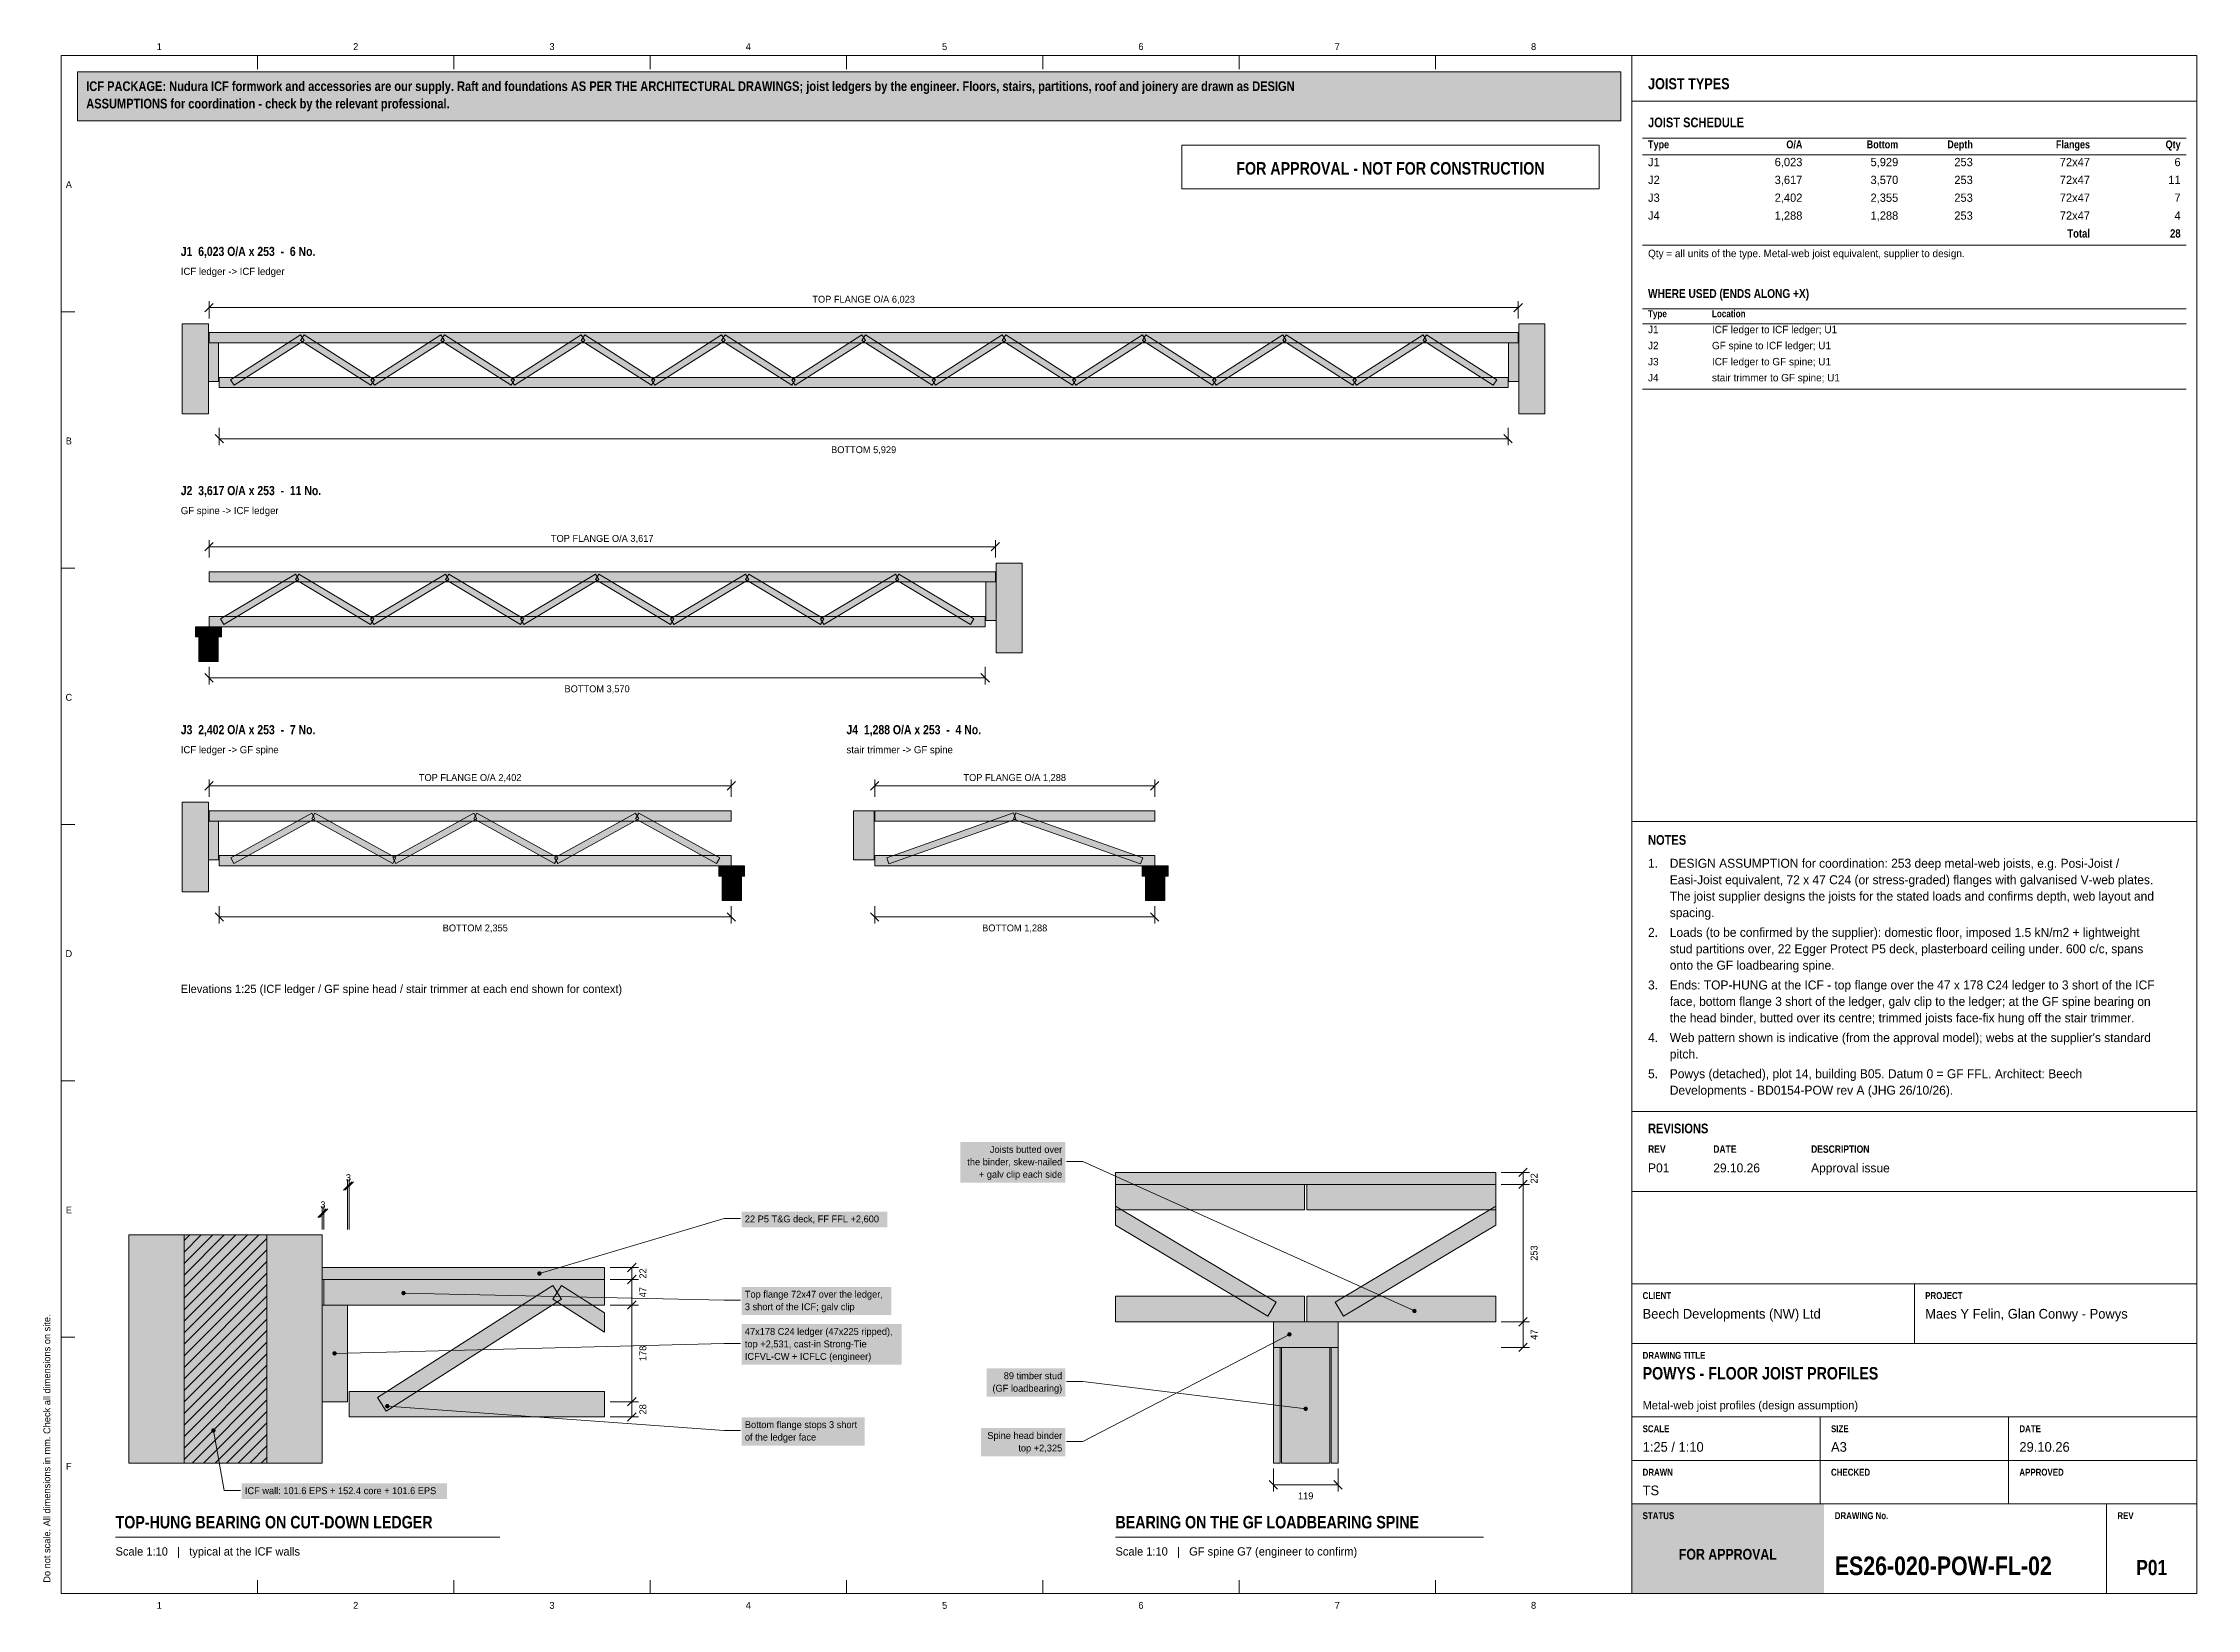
# Model space of a CAD drawing. Header units: millimetres. Extents: x 17 to 413, y 4 to 292.
import ezdxf
from ezdxf.enums import TextEntityAlignment as Align

# ---------------------------------------------------------------- set-up
doc = ezdxf.new("R2010")
doc.units = ezdxf.units.MM
for name, color, linetype in [('FILL-C_6B451A', 7, 'Continuous'), ('FILL-C_735940', 7, 'Continuous'), ('FILL-C_B27326', 7, 'Continuous'), ('FILL-C_B2B2B8', 7, 'Continuous'), ('FILL-EPS', 7, 'Continuous'), ('FILL-INK', 7, 'Continuous'), ('FILL-LIGHT', 7, 'Continuous'), ('FILL-MASONRY_FILL', 7, 'Continuous'), ('FILL-STEEL_GREY', 7, 'Continuous'), ('FILL-TEAL', 7, 'Continuous'), ('FILL-TIMBER', 7, 'Continuous'), ('FILL-WHITE', 7, 'Continuous'), ('LINE-C_595966', 7, 'Continuous'), ('LINE-C_6B451A', 7, 'Continuous'), ('LINE-C_735940', 7, 'Continuous'), ('LINE-C_B27326', 7, 'Continuous'), ('LINE-GREY', 7, 'Continuous'), ('LINE-INK', 7, 'Continuous'), ('LINE-RED', 7, 'Continuous'), ('LINE-STEEL_GREY', 7, 'Continuous'), ('LINE-TEAL', 7, 'Continuous'), ('TEXT-C_6B451A', 7, 'Continuous'), ('TEXT-C_735940', 7, 'Continuous'), ('TEXT-C_B27326', 7, 'Continuous'), ('TEXT-EPS', 7, 'Continuous'), ('TEXT-INK', 7, 'Continuous'), ('TEXT-RED', 7, 'Continuous'), ('TEXT-STEEL_GREY', 7, 'Continuous'), ('TEXT-TEAL', 7, 'Continuous'), ('TEXT-TLS_BLUE', 7, 'Continuous'), ('TEXT-WHITE', 7, 'Continuous')]:
    doc.layers.add(name, color=color, linetype=linetype)
doc.styles.add('OpenSansCondensed-Bold', font='OpenSansCondensed-Bold.ttf')

msp = doc.modelspace()

# ---------------------------------------------------------------- texts
at = {"layer": 'TEXT-C_6B451A'}
for s, p in [('Joists butted over', (204.2, 88.09)), ('the binder, skew-nailed', (204.2, 85.8)), ('+ galv clip each side', (204.2, 83.51))]:
    msp.add_text(s, height=1.27, dxfattribs=at).set_placement(p, align=Align.RIGHT)
for s, p in [('Top flange 72x47 over the ledger,', (145.8, 61.45)), ('3 short of the ICF; galv clip', (145.8, 59.15)), ('of the ledger face', (145.8, 35.15)), ('Bottom flange stops 3 short', (145.8, 37.45))]:
    msp.add_text(s, height=1.27, dxfattribs=at).set_placement(p)
at = {"layer": 'TEXT-C_735940'}
for s, p in [('89 timber stud', (204.2, 46.45)), ('(GF loadbearing)', (204.2, 44.15)), ('Spine head binder', (204.2, 35.45)), ('top +2,325', (204.2, 33.15))]:
    msp.add_text(s, height=1.27, dxfattribs=at).set_placement(p, align=Align.RIGHT)
at = {"layer": 'TEXT-C_B27326'}
for s, p in [('47x178 C24 ledger (47x225 ripped),', (145.8, 54.59)), ('top +2,531, cast-in Strong-Tie', (145.8, 52.3)), ('ICFVL-CW + ICFLC (engineer)', (145.8, 50.01))]:
    msp.add_text(s, height=1.27, dxfattribs=at).set_placement(p)
at = {"layer": 'TEXT-EPS', "style": 'OpenSansCondensed-Bold'}
msp.add_text('STATUS', height=1.27, dxfattribs=at).set_placement((311, 20.7))
at = {"layer": 'TEXT-INK', "style": 'OpenSansCondensed-Bold'}
for s, height, p in [('ASSUMPTIONS for coordination - check by the relevant professional.', 1.778, (24.6, 280.27)), ('ICF PACKAGE: Nudura ICF formwork and accessories are our supply. Raft and foundations AS PER THE ARCHITECTURAL DRAWINGS; joist ledgers by the engineer. Floors, stairs, partitions, roof and joinery are drawn as DESIGN', 1.778, (24.6, 283.47)), ('JOIST SCHEDULE', 1.778, (312, 276.8)), ('WHERE USED (ENDS ALONG +X)', 1.6256, (312, 245.4)), ('NOTES', 1.778, (312, 144.78)), ('REVISIONS', 1.778, (312, 91.7)), ('POWYS - FLOOR JOIST PROFILES', 2.286, (311, 46.4)), ('TOP-HUNG BEARING ON CUT-DOWN LEDGER', 2.286, (30, 19)), ('BEARING ON THE GF LOADBEARING SPINE', 2.286, (214, 19)), ('ES26-020-POW-FL-02', 3.429, (346.36, 10.4))]:
    msp.add_text(s, height=height, dxfattribs=at).set_placement(p)
at = {"layer": 'TEXT-INK'}
for s, height, p in [('J1', 1.524, (312, 269.64)), ('J2', 1.524, (312, 266.36)), ('J3', 1.524, (312, 263.08)), ('J4', 1.524, (312, 259.79)), ('J1', 1.372, (312, 238.9)), ('ICF ledger to ICF ledger; U1', 1.3716, (323.76, 238.9)), ('J2', 1.372, (312, 235.95)), ('J3', 1.372, (312, 232.99)), ('GF spine to ICF ledger; U1', 1.3716, (323.76, 235.95)), ('ICF ledger to GF spine; U1', 1.3716, (323.76, 232.99)), ('J4', 1.372, (312, 230.04)), ('stair trimmer to GF spine; U1', 1.3716, (323.76, 230.04)), ('1.', 1.651, (312, 140.55)), ('DESIGN ASSUMPTION for coordination: 253 deep metal-web joists, e.g. Posi-Joist /', 1.651, (316, 140.55)), ('Easi-Joist equivalent, 72 x 47 C24 (or stress-graded) flanges with galvanised V-web plates.', 1.651, (316, 137.52)), ('The joist supplier designs the joists for the stated loads and confirms depth, web layout and', 1.651, (316, 134.5)), ('spacing.', 1.651, (316, 131.47)), ('2.', 1.651, (312, 127.84)), ('Loads (to be confirmed by the supplier): domestic floor, imposed 1.5 kN/m2 + lightweight', 1.651, (316, 127.84)), ('stud partitions over, 22 Egger Protect P5 deck, plasterboard ceiling under. 600 c/c, spans', 1.651, (316, 124.82)), ('onto the GF loadbearing spine.', 1.651, (316, 121.79)), ('3.', 1.651, (312, 118.16)), ('Ends: TOP-HUNG at the ICF - top flange over the 47 x 178 C24 ledger to 3 short of the ICF', 1.651, (316, 118.16)), ('face, bottom flange 3 short of the ledger, galv clip to the ledger; at the GF spine bearing on', 1.651, (316, 115.14)), ('the head binder, butted over its centre; trimmed joists face-fix hung off the stair trimmer.', 1.651, (316, 112.11)), ('4.', 1.651, (312, 108.48)), ("Web pattern shown is indicative (from the approval model); webs at the supplier's standard", 1.651, (316, 108.48)), ('pitch.', 1.651, (316, 105.45)), ('5.', 1.651, (312, 101.83)), ('Powys (detached), plot 14, building B05. Datum 0 = GF FFL. Architect: Beech', 1.651, (316, 101.83)), ('Developments - BD0154-POW rev A (JHG 26/10/26).', 1.651, (316, 98.8)), ('P01', 1.651, (312, 84.5)), ('29.10.26', 1.651, (324, 84.5)), ('Approval issue', 1.651, (342, 84.5)), ('22 P5 T&G deck, FF FFL +2,600', 1.27, (145.8, 75.3)), ('Beech Developments (NW) Ltd', 1.778, (311, 57.6)), ('Maes Y Felin, Glan Conwy - Powys', 1.778, (363, 57.6)), ('1:25 / 1:10', 1.778, (311, 33.1)), ('A3', 1.778, (345.67, 33.1)), ('29.10.26', 1.778, (380.33, 33.1)), ('TS', 1.778, (311, 25.1))]:
    msp.add_text(s, height=height, dxfattribs=at).set_placement(p)
for s, height, p in [('6,023', 1.524, (340.4, 269.64)), ('5,929', 1.524, (358.04, 269.64)), ('253', 1.524, (371.76, 269.64)), ('72x47', 1.524, (393.32, 269.64)), ('6', 1.52, (410, 269.64)), ('3,617', 1.524, (340.4, 266.36)), ('3,570', 1.524, (358.04, 266.36)), ('253', 1.524, (371.76, 266.36)), ('72x47', 1.524, (393.32, 266.36)), ('11', 1.524, (410, 266.36)), ('2,402', 1.524, (340.4, 263.08)), ('2,355', 1.524, (358.04, 263.08)), ('253', 1.524, (371.76, 263.08)), ('72x47', 1.524, (393.32, 263.08)), ('7', 1.52, (410, 263.08)), ('1,288', 1.524, (340.4, 259.79)), ('1,288', 1.524, (358.04, 259.79)), ('253', 1.524, (371.76, 259.79)), ('72x47', 1.524, (393.32, 259.79)), ('4', 1.52, (410, 259.79))]:
    msp.add_text(s, height=height, dxfattribs=at).set_placement(p, align=Align.RIGHT)
at = {"layer": 'TEXT-INK', "style": 'OpenSansCondensed-Bold'}
for s, p in [('Total', (393.32, 256.51)), ('28', (410, 256.51))]:
    msp.add_text(s, height=1.524, dxfattribs=at).set_placement(p, align=Align.RIGHT)
at = {"layer": 'TEXT-INK'}
for s, p in [('TOP FLANGE O/A 6,023', (167.66, 244.52)), ('BOTTOM 5,929', (167.66, 216.84)), ('TOP FLANGE O/A 3,617', (119.55, 200.52)), ('BOTTOM 3,570', (118.61, 172.84)), ('TOP FLANGE O/A 2,402', (95.25, 156.52)), ('TOP FLANGE O/A 1,288', (195.46, 156.52)), ('BOTTOM 2,355', (96.19, 128.84)), ('BOTTOM 1,288', (195.46, 128.84)), ('3', (72.85, 82.9)), ('3', (68.15, 77.9)), ('119', (249, 24.34))]:
    msp.add_text(s, height=1.27, dxfattribs=at).set_placement(p, align=Align.CENTER)
for s, p in [('22', (291.66, 83.4)), ('253', (291.66, 69.65)), ('22', (127.66, 65.9)), ('47', (127.66, 62.45)), ('47', (291.66, 54.65)), ('178', (127.66, 51.2)), ('28', (127.66, 40.9))]:
    msp.add_text(s, height=1.27, rotation=90, dxfattribs=at).set_placement(p, align=Align.CENTER)
at = {"layer": 'TEXT-INK', "style": 'OpenSansCondensed-Bold'}
msp.add_text('P01', height=2.794, dxfattribs=at).set_placement((404.68, 10.4), align=Align.CENTER)
at = {"layer": 'TEXT-RED', "style": 'OpenSansCondensed-Bold'}
msp.add_text('FOR APPROVAL - NOT FOR CONSTRUCTION', height=2.286, dxfattribs=at).set_placement((264.6, 268.1), align=Align.CENTER)
at = {"layer": 'TEXT-STEEL_GREY'}
for s, p in [('1', (38.06, 291)), ('2', (74.19, 291)), ('3', (110.31, 291)), ('4', (146.44, 291)), ('5', (182.56, 291)), ('6', (218.69, 291)), ('7', (254.81, 291)), ('8', (290.94, 291)), ('A', (21.4, 265.62)), ('B', (21.4, 218.45)), ('C', (21.4, 171.28)), ('D', (21.4, 124.12)), ('E', (21.4, 76.95)), ('F', (21.4, 29.78)), ('1', (38.06, 4.2)), ('2', (74.19, 4.2)), ('3', (110.31, 4.2)), ('4', (146.44, 4.2)), ('5', (182.56, 4.2)), ('6', (218.69, 4.2)), ('7', (254.81, 4.2)), ('8', (290.94, 4.2))]:
    msp.add_text(s, height=1.27, dxfattribs=at).set_placement(p, align=Align.CENTER)
at = {"layer": 'TEXT-STEEL_GREY', "style": 'OpenSansCondensed-Bold'}
for s, height, p in [('Type', 1.448, (312, 272.92)), ('Type', 1.295, (312, 241.85)), ('Location', 1.295, (323.76, 241.85)), ('REV', 1.372, (312, 88.1)), ('DATE', 1.372, (324, 88.1)), ('DESCRIPTION', 1.3716, (342, 88.1)), ('CLIENT', 1.27, (311, 61.2)), ('PROJECT', 1.27, (363, 61.2)), ('DRAWING TITLE', 1.27, (311, 50.2)), ('SCALE', 1.27, (311, 36.7)), ('SIZE', 1.27, (345.67, 36.7)), ('DATE', 1.27, (380.33, 36.7)), ('DRAWN', 1.27, (311, 28.7)), ('CHECKED', 1.27, (345.67, 28.7)), ('APPROVED', 1.27, (380.33, 28.7)), ('DRAWING No.', 1.27, (346.36, 20.7)), ('REV', 1.27, (398.36, 20.7))]:
    msp.add_text(s, height=height, dxfattribs=at).set_placement(p)
for s, p in [('O/A', (340.4, 272.92)), ('Bottom', (358.04, 272.92)), ('Depth', (371.76, 272.92)), ('Flanges', (393.32, 272.92)), ('Qty', (410, 272.92))]:
    msp.add_text(s, height=1.448, dxfattribs=at).set_placement(p, align=Align.RIGHT)
at = {"layer": 'TEXT-STEEL_GREY'}
for s, height, p in [('Qty = all units of the type. Metal-web joist equivalent, supplier to design.', 1.3716, (312, 252.9)), ('ICF ledger -> ICF ledger', 1.3208, (42, 249.62)), ('GF spine -> ICF ledger', 1.3208, (42, 205.62)), ('ICF ledger -> GF spine', 1.3208, (42, 161.62)), ('stair trimmer -> GF spine', 1.3208, (164.5, 161.62)), ('Elevations 1:25 (ICF ledger / GF spine head / stair trimmer at each end shown for context)', 1.524, (42, 117.5)), ('Metal-web joist profiles (design assumption)', 1.524, (311, 40.9)), ('ICF wall: 101.6 EPS + 152.4 core + 101.6 EPS', 1.27, (53.8, 25.3)), ('Scale 1:10   |   typical at the ICF walls', 1.524, (30, 14)), ('Scale 1:10   |   GF spine G7 (engineer to confirm)', 1.524, (214, 14))]:
    msp.add_text(s, height=height, dxfattribs=at).set_placement(p)
msp.add_text('Do not scale. All dimensions in mm. Check all dimensions on site.', height=1.27, rotation=90, dxfattribs=at).set_placement((18, 9))
at = {"layer": 'TEXT-TEAL', "style": 'OpenSansCondensed-Bold'}
msp.add_text('JOIST TYPES', height=2.032, dxfattribs=at).set_placement((312, 283.8))
at = {"layer": 'TEXT-TLS_BLUE', "style": 'OpenSansCondensed-Bold'}
for s, p in [('J1  6,023 O/A x 253  -  6 No.', (42, 253.12)), ('J2  3,617 O/A x 253  -  11 No.', (42, 209.12)), ('J3  2,402 O/A x 253  -  7 No.', (42, 165.12)), ('J4  1,288 O/A x 253  -  4 No.', (164.5, 165.12))]:
    msp.add_text(s, height=1.6764, dxfattribs=at).set_placement(p)
at = {"layer": 'TEXT-WHITE', "style": 'OpenSansCondensed-Bold'}
msp.add_text('FOR APPROVAL', height=1.9812, dxfattribs=at).set_placement((326.68, 13.25), align=Align.CENTER)

# ---------------------------------------------------------------- hatches: boundary and pattern name
at = {"layer": 'FILL-C_6B451A', "true_color": 0x6b451a}
h = msp.add_hatch(color=36, dxfattribs=at)
h.dxf.hatch_style = 1
h.paths.add_polyline_path([(83.4, 62.3), (83.39, 62.4), (83.35, 62.5), (83.28, 62.58), (83.2, 62.65), (83.1, 62.69), (83, 62.7), (82.9, 62.69), (82.8, 62.65), (82.72, 62.58), (82.65, 62.5), (82.61, 62.4), (82.6, 62.3), (82.61, 62.2), (82.65, 62.1), (82.72, 62.02), (82.8, 61.95), (82.9, 61.91), (83, 61.9), (83.1, 61.91), (83.2, 61.95), (83.28, 62.02), (83.35, 62.1), (83.39, 62.2)])
h = msp.add_hatch(color=36, dxfattribs=at)
h.dxf.hatch_style = 1
h.paths.add_polyline_path([(269.4, 59), (269.39, 59.1), (269.35, 59.2), (269.28, 59.28), (269.2, 59.35), (269.1, 59.39), (269, 59.4), (268.9, 59.39), (268.8, 59.35), (268.72, 59.28), (268.65, 59.2), (268.61, 59.1), (268.6, 59), (268.61, 58.9), (268.65, 58.8), (268.72, 58.72), (268.8, 58.65), (268.9, 58.61), (269, 58.6), (269.1, 58.61), (269.2, 58.65), (269.28, 58.72), (269.35, 58.8), (269.39, 58.9)])
h = msp.add_hatch(color=36, dxfattribs=at)
h.dxf.hatch_style = 1
h.paths.add_polyline_path([(80.4, 41.5), (80.39, 41.6), (80.35, 41.7), (80.28, 41.78), (80.2, 41.85), (80.1, 41.89), (80, 41.9), (79.9, 41.89), (79.8, 41.85), (79.72, 41.78), (79.65, 41.7), (79.61, 41.6), (79.6, 41.5), (79.61, 41.4), (79.65, 41.3), (79.72, 41.22), (79.8, 41.15), (79.9, 41.11), (80, 41.1), (80.1, 41.11), (80.2, 41.15), (80.28, 41.22), (80.35, 41.3), (80.39, 41.4)])
at = {"layer": 'FILL-C_735940', "true_color": 0x735940}
h = msp.add_hatch(color=37, dxfattribs=at)
h.dxf.hatch_style = 1
h.paths.add_polyline_path([(246.4, 54.7), (246.39, 54.8), (246.35, 54.9), (246.28, 54.98), (246.2, 55.05), (246.1, 55.09), (246, 55.1), (245.9, 55.09), (245.8, 55.05), (245.72, 54.98), (245.65, 54.9), (245.61, 54.8), (245.6, 54.7), (245.61, 54.6), (245.65, 54.5), (245.72, 54.42), (245.8, 54.35), (245.9, 54.31), (246, 54.3), (246.1, 54.31), (246.2, 54.35), (246.28, 54.42), (246.35, 54.5), (246.39, 54.6)])
h = msp.add_hatch(color=37, dxfattribs=at)
h.dxf.hatch_style = 1
h.paths.add_polyline_path([(249.4, 41), (249.39, 41.1), (249.35, 41.2), (249.28, 41.28), (249.2, 41.35), (249.1, 41.39), (249, 41.4), (248.9, 41.39), (248.8, 41.35), (248.72, 41.28), (248.65, 41.2), (248.61, 41.1), (248.6, 41), (248.61, 40.9), (248.65, 40.8), (248.72, 40.72), (248.8, 40.65), (248.9, 40.61), (249, 40.6), (249.1, 40.61), (249.2, 40.65), (249.28, 40.72), (249.35, 40.8), (249.39, 40.9)])
at = {"layer": 'FILL-C_B27326', "true_color": 0xb27326}
h = msp.add_hatch(color=35, dxfattribs=at)
h.dxf.hatch_style = 1
h.paths.add_polyline_path([(70.7, 51.2), (70.69, 51.3), (70.65, 51.4), (70.58, 51.48), (70.5, 51.55), (70.4, 51.59), (70.3, 51.6), (70.2, 51.59), (70.1, 51.55), (70.02, 51.48), (69.95, 51.4), (69.91, 51.3), (69.9, 51.2), (69.91, 51.1), (69.95, 51), (70.02, 50.92), (70.1, 50.85), (70.2, 50.81), (70.3, 50.8), (70.4, 50.81), (70.5, 50.85), (70.58, 50.92), (70.65, 51), (70.69, 51.1)])
at = {"layer": 'FILL-C_B2B2B8', "true_color": 0xb2b2b8}
h = msp.add_hatch(color=253, dxfattribs=at)
h.dxf.hatch_style = 1
h.paths.add_polyline_path([(57.84, 31), (57.84, 73), (42.6, 73), (42.6, 31)])
at = {"layer": 'FILL-EPS', "true_color": 0xccf2f7}
h = msp.add_hatch(color=254, dxfattribs=at)
h.dxf.hatch_style = 1
h.paths.add_polyline_path([(42.6, 31), (42.6, 73), (32.44, 73), (32.44, 31)])
h = msp.add_hatch(color=254, dxfattribs=at)
h.dxf.hatch_style = 1
h.paths.add_polyline_path([(68, 31), (68, 73), (57.84, 73), (57.84, 31)])
at = {"layer": 'FILL-INK', "true_color": 0x14141a}
h = msp.add_hatch(color=250, dxfattribs=at)
h.dxf.hatch_style = 1
h.paths.add_polyline_path([(108.4, 65.9), (108.39, 66), (108.35, 66.1), (108.28, 66.18), (108.2, 66.25), (108.1, 66.29), (108, 66.3), (107.9, 66.29), (107.8, 66.25), (107.72, 66.18), (107.65, 66.1), (107.61, 66), (107.6, 65.9), (107.61, 65.8), (107.65, 65.7), (107.72, 65.62), (107.8, 65.55), (107.9, 65.51), (108, 65.5), (108.1, 65.51), (108.2, 65.55), (108.28, 65.62), (108.35, 65.7), (108.39, 65.8)])
at = {"layer": 'FILL-LIGHT', "true_color": 0xdedee0}
h = msp.add_hatch(color=254, dxfattribs=at)
h.dxf.hatch_style = 1
h.paths.add_polyline_path([(47.08, 224.1), (47.08, 240.62), (42.28, 240.62), (42.28, 224.1)])
at = {"layer": 'FILL-LIGHT', "true_color": 0xccd1db}
h = msp.add_hatch(color=254, dxfattribs=at)
h.dxf.hatch_style = 1
h.paths.add_polyline_path([(51.8, 229.34), (51.16, 230.34), (64.06, 238.58), (64.71, 237.58)])
h = msp.add_hatch(color=254, dxfattribs=at)
h.dxf.hatch_style = 1
h.paths.add_polyline_path([(76.98, 229.34), (64.06, 237.58), (64.71, 238.58), (77.62, 230.34)])
h = msp.add_hatch(color=254, dxfattribs=at)
h.dxf.hatch_style = 1
h.paths.add_polyline_path([(77.62, 229.34), (76.98, 230.34), (89.88, 238.58), (90.53, 237.58)])
h = msp.add_hatch(color=254, dxfattribs=at)
h.dxf.hatch_style = 1
h.paths.add_polyline_path([(102.79, 229.34), (89.88, 237.58), (90.53, 238.58), (103.44, 230.34)])
h = msp.add_hatch(color=254, dxfattribs=at)
h.dxf.hatch_style = 1
h.paths.add_polyline_path([(103.44, 229.34), (102.79, 230.34), (115.7, 238.58), (116.34, 237.58)])
h = msp.add_hatch(color=254, dxfattribs=at)
h.dxf.hatch_style = 1
h.paths.add_polyline_path([(128.61, 229.34), (115.7, 237.58), (116.34, 238.58), (129.25, 230.34)])
h = msp.add_hatch(color=254, dxfattribs=at)
h.dxf.hatch_style = 1
h.paths.add_polyline_path([(129.25, 229.34), (128.61, 230.34), (141.52, 238.58), (142.16, 237.58)])
h = msp.add_hatch(color=254, dxfattribs=at)
h.dxf.hatch_style = 1
h.paths.add_polyline_path([(154.42, 229.34), (141.52, 237.58), (142.16, 238.58), (155.07, 230.34)])
h = msp.add_hatch(color=254, dxfattribs=at)
h.dxf.hatch_style = 1
h.paths.add_polyline_path([(155.07, 229.34), (154.42, 230.34), (167.33, 238.58), (167.98, 237.58)])
h = msp.add_hatch(color=254, dxfattribs=at)
h.dxf.hatch_style = 1
h.paths.add_polyline_path([(180.24, 229.34), (167.33, 237.58), (167.98, 238.58), (180.89, 230.34)])
h = msp.add_hatch(color=254, dxfattribs=at)
h.dxf.hatch_style = 1
h.paths.add_polyline_path([(180.89, 229.34), (180.24, 230.34), (193.15, 238.58), (193.8, 237.58)])
h = msp.add_hatch(color=254, dxfattribs=at)
h.dxf.hatch_style = 1
h.paths.add_polyline_path([(206.06, 229.34), (193.15, 237.58), (193.8, 238.58), (206.7, 230.34)])
h = msp.add_hatch(color=254, dxfattribs=at)
h.dxf.hatch_style = 1
h.paths.add_polyline_path([(206.7, 229.34), (206.06, 230.34), (218.97, 238.58), (219.61, 237.58)])
h = msp.add_hatch(color=254, dxfattribs=at)
h.dxf.hatch_style = 1
h.paths.add_polyline_path([(231.88, 229.34), (218.97, 237.58), (219.61, 238.58), (232.52, 230.34)])
h = msp.add_hatch(color=254, dxfattribs=at)
h.dxf.hatch_style = 1
h.paths.add_polyline_path([(232.52, 229.34), (231.88, 230.34), (244.78, 238.58), (245.43, 237.58)])
h = msp.add_hatch(color=254, dxfattribs=at)
h.dxf.hatch_style = 1
h.paths.add_polyline_path([(257.69, 229.34), (244.78, 237.58), (245.43, 238.58), (258.34, 230.34)])
h = msp.add_hatch(color=254, dxfattribs=at)
h.dxf.hatch_style = 1
h.paths.add_polyline_path([(258.34, 229.34), (257.69, 230.34), (270.6, 238.58), (271.25, 237.58)])
h = msp.add_hatch(color=254, dxfattribs=at)
h.dxf.hatch_style = 1
h.paths.add_polyline_path([(283.51, 229.34), (270.6, 237.58), (271.25, 238.58), (284.16, 230.34)])
at = {"layer": 'FILL-LIGHT', "true_color": 0xdedee0}
h = msp.add_hatch(color=254, dxfattribs=at)
h.dxf.hatch_style = 1
h.paths.add_polyline_path([(293.03, 224.1), (293.03, 240.62), (288.23, 240.62), (288.23, 224.1)])
at = {"layer": 'FILL-LIGHT', "true_color": 0xccd1db}
h = msp.add_hatch(color=254, dxfattribs=at)
h.dxf.hatch_style = 1
h.paths.add_polyline_path([(49.91, 185.32), (49.29, 186.36), (63.1, 194.6), (63.71, 193.56)])
h = msp.add_hatch(color=254, dxfattribs=at)
h.dxf.hatch_style = 1
h.paths.add_polyline_path([(76.9, 185.32), (63.1, 193.56), (63.71, 194.6), (77.51, 186.36)])
h = msp.add_hatch(color=254, dxfattribs=at)
h.dxf.hatch_style = 1
h.paths.add_polyline_path([(77.51, 185.32), (76.9, 186.36), (90.7, 194.6), (91.31, 193.56)])
h = msp.add_hatch(color=254, dxfattribs=at)
h.dxf.hatch_style = 1
h.paths.add_polyline_path([(104.5, 185.32), (90.7, 193.56), (91.31, 194.6), (105.11, 186.36)])
h = msp.add_hatch(color=254, dxfattribs=at)
h.dxf.hatch_style = 1
h.paths.add_polyline_path([(105.11, 185.32), (104.5, 186.36), (118.3, 194.6), (118.92, 193.56)])
h = msp.add_hatch(color=254, dxfattribs=at)
h.dxf.hatch_style = 1
h.paths.add_polyline_path([(132.1, 185.32), (118.3, 193.56), (118.92, 194.6), (132.72, 186.36)])
h = msp.add_hatch(color=254, dxfattribs=at)
h.dxf.hatch_style = 1
h.paths.add_polyline_path([(132.72, 185.32), (132.1, 186.36), (145.9, 194.6), (146.52, 193.56)])
h = msp.add_hatch(color=254, dxfattribs=at)
h.dxf.hatch_style = 1
h.paths.add_polyline_path([(159.7, 185.32), (145.9, 193.56), (146.52, 194.6), (160.32, 186.36)])
h = msp.add_hatch(color=254, dxfattribs=at)
h.dxf.hatch_style = 1
h.paths.add_polyline_path([(160.32, 185.32), (159.7, 186.36), (173.51, 194.6), (174.12, 193.56)])
h = msp.add_hatch(color=254, dxfattribs=at)
h.dxf.hatch_style = 1
h.paths.add_polyline_path([(187.31, 185.32), (173.51, 193.56), (174.12, 194.6), (187.92, 186.36)])
at = {"layer": 'FILL-LIGHT', "true_color": 0xdedee0}
h = msp.add_hatch(color=254, dxfattribs=at)
h.dxf.hatch_style = 1
h.paths.add_polyline_path([(196.82, 180.1), (196.82, 196.62), (192.02, 196.62), (192.02, 180.1)])
h = msp.add_hatch(color=254, dxfattribs=at)
h.dxf.hatch_style = 1
h.paths.add_polyline_path([(47.08, 136.1), (47.08, 152.62), (42.28, 152.62), (42.28, 136.1)])
at = {"layer": 'FILL-LIGHT', "true_color": 0xccd1db}
h = msp.add_hatch(color=254, dxfattribs=at)
h.dxf.hatch_style = 1
h.paths.add_polyline_path([(172.3, 141.28), (171.9, 142.4), (195.26, 150.64), (195.66, 149.52)])
h = msp.add_hatch(color=254, dxfattribs=at)
h.dxf.hatch_style = 1
h.paths.add_polyline_path([(218.62, 141.28), (195.26, 149.52), (195.66, 150.64), (219.02, 142.4)])
h = msp.add_hatch(color=254, dxfattribs=at)
h.dxf.hatch_style = 1
h.paths.add_polyline_path([(51.77, 141.32), (51.19, 142.36), (66.09, 150.6), (66.67, 149.56)])
h = msp.add_hatch(color=254, dxfattribs=at)
h.dxf.hatch_style = 1
h.paths.add_polyline_path([(81, 141.32), (66.09, 149.56), (66.67, 150.6), (81.58, 142.36)])
h = msp.add_hatch(color=254, dxfattribs=at)
h.dxf.hatch_style = 1
h.paths.add_polyline_path([(81.58, 141.32), (81, 142.36), (95.9, 150.6), (96.48, 149.56)])
h = msp.add_hatch(color=254, dxfattribs=at)
h.dxf.hatch_style = 1
h.paths.add_polyline_path([(110.8, 141.32), (95.9, 149.56), (96.48, 150.6), (111.38, 142.36)])
h = msp.add_hatch(color=254, dxfattribs=at)
h.dxf.hatch_style = 1
h.paths.add_polyline_path([(111.38, 141.32), (110.8, 142.36), (125.7, 150.6), (126.28, 149.56)])
h = msp.add_hatch(color=254, dxfattribs=at)
h.dxf.hatch_style = 1
h.paths.add_polyline_path([(140.6, 141.32), (125.7, 149.56), (126.28, 150.6), (141.19, 142.36)])
h = msp.add_hatch(color=254, dxfattribs=at)
h.dxf.hatch_style = 1
h.paths.add_polyline_path([(243.57, 60.64), (242.03, 58.06), (214, 74.8), (214, 78.29)])
h = msp.add_hatch(color=254, dxfattribs=at)
h.dxf.hatch_style = 1
h.paths.add_polyline_path([(254.43, 60.64), (284, 78.29), (284, 74.8), (255.97, 58.06)])
h = msp.add_hatch(color=254, dxfattribs=at)
h.dxf.hatch_style = 1
h.paths.add_polyline_path([(78.19, 43.11), (110.46, 63.71), (112.08, 61.19), (79.81, 40.59)])
h = msp.add_hatch(color=254, dxfattribs=at)
h.dxf.hatch_style = 1
h.paths.add_polyline_path([(110.46, 61.19), (112.08, 63.71), (120, 58.65), (120, 55.1)])
at = {"layer": 'FILL-MASONRY_FILL', "true_color": 0xf7f0e0}
h = msp.add_hatch(color=7, dxfattribs=at)
h.dxf.hatch_style = 1
h.paths.add_polyline_path([(48.9, 178.5), (48.9, 183.02), (45.34, 183.02), (45.34, 178.5)])
h = msp.add_hatch(color=7, dxfattribs=at)
h.dxf.hatch_style = 1
h.paths.add_polyline_path([(145.16, 134.5), (145.16, 139.02), (141.6, 139.02), (141.6, 134.5)])
h = msp.add_hatch(color=7, dxfattribs=at)
h.dxf.hatch_style = 1
h.paths.add_polyline_path([(223.08, 134.5), (223.08, 139.02), (219.52, 139.02), (219.52, 134.5)])
h = msp.add_hatch(color=7, dxfattribs=at)
h.dxf.hatch_style = 1
h.paths.add_polyline_path([(253.45, 31), (253.45, 52.3), (244.55, 52.3), (244.55, 31)])
at = {"layer": 'FILL-STEEL_GREY', "true_color": 0x73737a}
h = msp.add_hatch(color=8, dxfattribs=at)
h.dxf.hatch_style = 1
h.paths.add_polyline_path([(48.4, 37), (48.39, 37.1), (48.35, 37.2), (48.28, 37.28), (48.2, 37.35), (48.1, 37.39), (48, 37.4), (47.9, 37.39), (47.8, 37.35), (47.72, 37.28), (47.65, 37.2), (47.61, 37.1), (47.6, 37), (47.61, 36.9), (47.65, 36.8), (47.72, 36.72), (47.8, 36.65), (47.9, 36.61), (48, 36.6), (48.1, 36.61), (48.2, 36.65), (48.28, 36.72), (48.35, 36.8), (48.39, 36.9)])
at = {"layer": 'FILL-TEAL', "true_color": 0x009e85}
h = msp.add_hatch(color=124, dxfattribs=at)
h.dxf.hatch_style = 1
h.paths.add_polyline_path([(309.01, 7), (344.37, 7), (344.37, 23.5), (309.01, 23.5)])
at = {"layer": 'FILL-TIMBER', "true_color": 0xeddbb8}
h = msp.add_hatch(color=254, dxfattribs=at)
h.dxf.hatch_style = 1
h.paths.add_polyline_path([(47.2, 237.14), (47.2, 239.02), (288.11, 239.02), (288.11, 237.14)])
at = {"layer": 'FILL-TIMBER', "true_color": 0xedcc99}
h = msp.add_hatch(color=31, dxfattribs=at)
h.dxf.hatch_style = 1
h.paths.add_polyline_path([(48.96, 230.02), (48.96, 237.14), (47.08, 237.14), (47.08, 230.02)])
h = msp.add_hatch(color=31, dxfattribs=at)
h.dxf.hatch_style = 1
h.paths.add_polyline_path([(288.23, 230.02), (288.23, 237.14), (286.35, 237.14), (286.35, 230.02)])
at = {"layer": 'FILL-TIMBER', "true_color": 0xeddbb8}
h = msp.add_hatch(color=254, dxfattribs=at)
h.dxf.hatch_style = 1
h.paths.add_polyline_path([(49.08, 228.9), (49.08, 230.78), (286.23, 230.78), (286.23, 228.9)])
h = msp.add_hatch(color=254, dxfattribs=at)
h.dxf.hatch_style = 1
h.paths.add_polyline_path([(47.2, 193.14), (47.2, 195.02), (191.9, 195.02), (191.9, 193.14)])
at = {"layer": 'FILL-TIMBER', "true_color": 0xedcc99}
h = msp.add_hatch(color=31, dxfattribs=at)
h.dxf.hatch_style = 1
h.paths.add_polyline_path([(192.02, 186.02), (192.02, 193.14), (190.14, 193.14), (190.14, 186.02)])
at = {"layer": 'FILL-TIMBER', "true_color": 0xeddbb8}
h = msp.add_hatch(color=254, dxfattribs=at)
h.dxf.hatch_style = 1
h.paths.add_polyline_path([(47.2, 184.9), (47.2, 186.78), (190.02, 186.78), (190.02, 184.9)])
at = {"layer": 'FILL-TIMBER', "true_color": 0xe6dbcc}
h = msp.add_hatch(color=254, dxfattribs=at)
h.dxf.hatch_style = 1
h.paths.add_polyline_path([(49.5, 183.02), (49.5, 184.9), (44.74, 184.9), (44.74, 183.02)])
at = {"layer": 'FILL-TIMBER', "true_color": 0xeddbb8}
h = msp.add_hatch(color=254, dxfattribs=at)
h.dxf.hatch_style = 1
h.paths.add_polyline_path([(47.2, 149.14), (47.2, 151.02), (143.3, 151.02), (143.3, 149.14)])
at = {"layer": 'FILL-TIMBER', "true_color": 0xedcc99}
h = msp.add_hatch(color=31, dxfattribs=at)
h.dxf.hatch_style = 1
h.paths.add_polyline_path([(169.58, 142.02), (169.58, 151.02), (165.82, 151.02), (165.82, 142.02)])
at = {"layer": 'FILL-TIMBER', "true_color": 0xeddbb8}
h = msp.add_hatch(color=254, dxfattribs=at)
h.dxf.hatch_style = 1
h.paths.add_polyline_path([(169.7, 149.14), (169.7, 151.02), (221.22, 151.02), (221.22, 149.14)])
at = {"layer": 'FILL-TIMBER', "true_color": 0xedcc99}
h = msp.add_hatch(color=31, dxfattribs=at)
h.dxf.hatch_style = 1
h.paths.add_polyline_path([(48.96, 142.02), (48.96, 149.14), (47.08, 149.14), (47.08, 142.02)])
at = {"layer": 'FILL-TIMBER', "true_color": 0xeddbb8}
h = msp.add_hatch(color=254, dxfattribs=at)
h.dxf.hatch_style = 1
h.paths.add_polyline_path([(49.08, 140.9), (49.08, 142.78), (143.3, 142.78), (143.3, 140.9)])
h = msp.add_hatch(color=254, dxfattribs=at)
h.dxf.hatch_style = 1
h.paths.add_polyline_path([(169.7, 140.9), (169.7, 142.78), (221.22, 142.78), (221.22, 140.9)])
at = {"layer": 'FILL-TIMBER', "true_color": 0xe6dbcc}
h = msp.add_hatch(color=254, dxfattribs=at)
h.dxf.hatch_style = 1
h.paths.add_polyline_path([(145.76, 139.02), (145.76, 140.9), (141, 140.9), (141, 139.02)])
h = msp.add_hatch(color=254, dxfattribs=at)
h.dxf.hatch_style = 1
h.paths.add_polyline_path([(223.68, 139.02), (223.68, 140.9), (218.92, 140.9), (218.92, 139.02)])
at = {"layer": 'FILL-TIMBER', "true_color": 0xe0cc9e}
h = msp.add_hatch(color=31, dxfattribs=at)
h.dxf.hatch_style = 1
h.paths.add_polyline_path([(284, 82.3), (284, 84.5), (214, 84.5), (214, 82.3)])
at = {"layer": 'FILL-TIMBER', "true_color": 0xeddbb8}
h = msp.add_hatch(color=254, dxfattribs=at)
h.dxf.hatch_style = 1
h.paths.add_polyline_path([(248.8, 82.3), (248.8, 77.6), (214, 77.6), (214, 82.3)])
h = msp.add_hatch(color=254, dxfattribs=at)
h.dxf.hatch_style = 1
h.paths.add_polyline_path([(249.2, 82.3), (284, 82.3), (284, 77.6), (249.2, 77.6)])
at = {"layer": 'FILL-TIMBER', "true_color": 0xe0cc9e}
h = msp.add_hatch(color=31, dxfattribs=at)
h.dxf.hatch_style = 1
h.paths.add_polyline_path([(120, 64.8), (120, 67), (68, 67), (68, 64.8)])
at = {"layer": 'FILL-TIMBER', "true_color": 0xeddbb8}
h = msp.add_hatch(color=254, dxfattribs=at)
h.dxf.hatch_style = 1
h.paths.add_polyline_path([(68.3, 64.8), (120, 64.8), (120, 60.1), (68.3, 60.1)])
at = {"layer": 'FILL-TIMBER', "true_color": 0xedcc99}
h = msp.add_hatch(color=31, dxfattribs=at)
h.dxf.hatch_style = 1
h.paths.add_polyline_path([(72.7, 42.3), (72.7, 60.1), (68, 60.1), (68, 42.3)])
at = {"layer": 'FILL-TIMBER', "true_color": 0xeddbb8}
h = msp.add_hatch(color=254, dxfattribs=at)
h.dxf.hatch_style = 1
h.paths.add_polyline_path([(248.8, 61.7), (248.8, 57), (214, 57), (214, 61.7)])
h = msp.add_hatch(color=254, dxfattribs=at)
h.dxf.hatch_style = 1
h.paths.add_polyline_path([(249.2, 61.7), (284, 61.7), (284, 57), (249.2, 57)])
at = {"layer": 'FILL-TIMBER', "true_color": 0xe6dbcc}
h = msp.add_hatch(color=254, dxfattribs=at)
h.dxf.hatch_style = 1
h.paths.add_polyline_path([(254.95, 52.3), (254.95, 57), (243.05, 57), (243.05, 52.3)])
at = {"layer": 'FILL-TIMBER', "true_color": 0xeddbb8}
h = msp.add_hatch(color=254, dxfattribs=at)
h.dxf.hatch_style = 1
h.paths.add_polyline_path([(73, 44.2), (120, 44.2), (120, 39.5), (73, 39.5)])
at = {"layer": 'FILL-WHITE', "true_color": 0xfff5f0}
h = msp.add_hatch(color=7, dxfattribs=at)
h.dxf.hatch_style = 1
h.paths.add_polyline_path([(23, 278), (307, 278), (307, 287), (23, 287)])
at = {"layer": 'FILL-WHITE', "true_color": 0xffffff}
h = msp.add_hatch(color=7, dxfattribs=at)
h.dxf.hatch_style = 1
h.paths.add_polyline_path([(185.46, 82.61), (204.8, 82.61), (204.8, 90.09), (185.46, 90.09)])
h = msp.add_hatch(color=7, dxfattribs=at)
h.dxf.hatch_style = 1
h.paths.add_polyline_path([(145.2, 74.4), (172.04, 74.4), (172.04, 77.29), (145.2, 77.29)])
h = msp.add_hatch(color=7, dxfattribs=at)
h.dxf.hatch_style = 1
h.paths.add_polyline_path([(145.2, 58.25), (172.78, 58.25), (172.78, 63.44), (145.2, 63.44)])
h = msp.add_hatch(color=7, dxfattribs=at)
h.dxf.hatch_style = 1
h.paths.add_polyline_path([(145.2, 49.11), (174.64, 49.11), (174.64, 56.59), (145.2, 56.59)])
at = {"layer": 'FILL-WHITE', "true_color": 0xf2f2f2}
h = msp.add_hatch(color=7, dxfattribs=at)
h.dxf.hatch_style = 1
h.paths.add_polyline_path([(244.3, 31), (244.3, 52.3), (243.05, 52.3), (243.05, 31)])
h = msp.add_hatch(color=7, dxfattribs=at)
h.dxf.hatch_style = 1
h.paths.add_polyline_path([(254.95, 31), (254.95, 52.3), (253.7, 52.3), (253.7, 31)])
at = {"layer": 'FILL-WHITE', "true_color": 0xffffff}
h = msp.add_hatch(color=7, dxfattribs=at)
h.dxf.hatch_style = 1
h.paths.add_polyline_path([(190.27, 43.25), (204.8, 43.25), (204.8, 48.44), (190.27, 48.44)])
h = msp.add_hatch(color=7, dxfattribs=at)
h.dxf.hatch_style = 1
h.paths.add_polyline_path([(145.2, 34.25), (167.87, 34.25), (167.87, 39.44), (145.2, 39.44)])
h = msp.add_hatch(color=7, dxfattribs=at)
h.dxf.hatch_style = 1
h.paths.add_polyline_path([(189.28, 32.25), (204.8, 32.25), (204.8, 37.44), (189.28, 37.44)])
h = msp.add_hatch(color=7, dxfattribs=at)
h.dxf.hatch_style = 1
h.paths.add_polyline_path([(53.2, 24.4), (90.97, 24.4), (90.97, 27.29), (53.2, 27.29)])

# ---------------------------------------------------------------- linework, layer by layer
at = {"layer": 'LINE-C_595966', "lineweight": 5}
for points in [[(51.8, 229.34), (51.16, 230.34), (64.06, 238.58), (64.71, 237.58)], [(76.98, 229.34), (64.06, 237.58), (64.71, 238.58), (77.62, 230.34)], [(77.62, 229.34), (76.98, 230.34), (89.88, 238.58), (90.53, 237.58)], [(102.79, 229.34), (89.88, 237.58), (90.53, 238.58), (103.44, 230.34)], [(103.44, 229.34), (102.79, 230.34), (115.7, 238.58), (116.34, 237.58)], [(128.61, 229.34), (115.7, 237.58), (116.34, 238.58), (129.25, 230.34)], [(129.25, 229.34), (128.61, 230.34), (141.52, 238.58), (142.16, 237.58)], [(154.42, 229.34), (141.52, 237.58), (142.16, 238.58), (155.07, 230.34)], [(155.07, 229.34), (154.42, 230.34), (167.33, 238.58), (167.98, 237.58)], [(180.24, 229.34), (167.33, 237.58), (167.98, 238.58), (180.89, 230.34)], [(180.89, 229.34), (180.24, 230.34), (193.15, 238.58), (193.8, 237.58)], [(206.06, 229.34), (193.15, 237.58), (193.8, 238.58), (206.7, 230.34)], [(206.7, 229.34), (206.06, 230.34), (218.97, 238.58), (219.61, 237.58)], [(231.88, 229.34), (218.97, 237.58), (219.61, 238.58), (232.52, 230.34)], [(232.52, 229.34), (231.88, 230.34), (244.78, 238.58), (245.43, 237.58)], [(257.69, 229.34), (244.78, 237.58), (245.43, 238.58), (258.34, 230.34)], [(258.34, 229.34), (257.69, 230.34), (270.6, 238.58), (271.25, 237.58)], [(283.51, 229.34), (270.6, 237.58), (271.25, 238.58), (284.16, 230.34)], [(49.91, 185.32), (49.29, 186.36), (63.1, 194.6), (63.71, 193.56)], [(76.9, 185.32), (63.1, 193.56), (63.71, 194.6), (77.51, 186.36)], [(77.51, 185.32), (76.9, 186.36), (90.7, 194.6), (91.31, 193.56)], [(104.5, 185.32), (90.7, 193.56), (91.31, 194.6), (105.11, 186.36)], [(105.11, 185.32), (104.5, 186.36), (118.3, 194.6), (118.92, 193.56)], [(132.1, 185.32), (118.3, 193.56), (118.92, 194.6), (132.72, 186.36)], [(132.72, 185.32), (132.1, 186.36), (145.9, 194.6), (146.52, 193.56)], [(159.7, 185.32), (145.9, 193.56), (146.52, 194.6), (160.32, 186.36)], [(160.32, 185.32), (159.7, 186.36), (173.51, 194.6), (174.12, 193.56)], [(187.31, 185.32), (173.51, 193.56), (174.12, 194.6), (187.92, 186.36)], [(172.3, 141.28), (171.9, 142.4), (195.26, 150.64), (195.66, 149.52)], [(218.62, 141.28), (195.26, 149.52), (195.66, 150.64), (219.02, 142.4)], [(51.77, 141.32), (51.19, 142.36), (66.09, 150.6), (66.67, 149.56)], [(81, 141.32), (66.09, 149.56), (66.67, 150.6), (81.58, 142.36)], [(81.58, 141.32), (81, 142.36), (95.9, 150.6), (96.48, 149.56)], [(110.8, 141.32), (95.9, 149.56), (96.48, 150.6), (111.38, 142.36)], [(111.38, 141.32), (110.8, 142.36), (125.7, 150.6), (126.28, 149.56)], [(140.6, 141.32), (125.7, 149.56), (126.28, 150.6), (141.19, 142.36)], [(243.57, 60.64), (242.03, 58.06), (214, 74.8), (214, 78.29)], [(254.43, 60.64), (284, 78.29), (284, 74.8), (255.97, 58.06)], [(78.19, 43.11), (110.46, 63.71), (112.08, 61.19), (79.81, 40.59)], [(110.46, 61.19), (112.08, 63.71), (120, 58.65), (120, 55.1)]]:
    msp.add_lwpolyline(points, close=True, dxfattribs=at)
at = {"layer": 'LINE-C_6B451A', "lineweight": 5}
for p, q in [((208, 86.5), (205, 86.5)), ((269, 59), (208, 86.5)), ((83, 62.3), (142, 61)), ((142, 61), (145, 61)), ((80, 41.5), (142, 37)), ((142, 37), (145, 37))]:
    msp.add_line(p, q, dxfattribs=at)
for points in [[(47.2, 237.14), (47.2, 239.02), (288.11, 239.02), (288.11, 237.14)], [(49.08, 228.9), (49.08, 230.78), (286.23, 230.78), (286.23, 228.9)], [(47.2, 193.14), (47.2, 195.02), (191.9, 195.02), (191.9, 193.14)], [(47.2, 184.9), (47.2, 186.78), (190.02, 186.78), (190.02, 184.9)], [(47.2, 149.14), (47.2, 151.02), (143.3, 151.02), (143.3, 149.14)], [(169.7, 149.14), (169.7, 151.02), (221.22, 151.02), (221.22, 149.14)], [(49.08, 140.9), (49.08, 142.78), (143.3, 142.78), (143.3, 140.9)], [(169.7, 140.9), (169.7, 142.78), (221.22, 142.78), (221.22, 140.9)], [(248.8, 82.3), (248.8, 77.6), (214, 77.6), (214, 82.3)], [(249.2, 82.3), (284, 82.3), (284, 77.6), (249.2, 77.6)], [(68.3, 64.8), (120, 64.8), (120, 60.1), (68.3, 60.1)], [(248.8, 61.7), (248.8, 57), (214, 57), (214, 61.7)], [(249.2, 61.7), (284, 61.7), (284, 57), (249.2, 57)], [(73, 44.2), (120, 44.2), (120, 39.5), (73, 39.5)]]:
    msp.add_lwpolyline(points, close=True, dxfattribs=at)
at = {"layer": 'LINE-C_735940', "lineweight": 5}
for p, q in [((246, 54.7), (208, 35)), ((208, 46), (205, 46)), ((249, 41), (208, 46)), ((208, 35), (205, 35))]:
    msp.add_line(p, q, dxfattribs=at)
for points in [[(49.5, 183.02), (49.5, 184.9), (44.74, 184.9), (44.74, 183.02)], [(48.9, 178.5), (48.9, 183.02), (45.34, 183.02), (45.34, 178.5)], [(145.76, 139.02), (145.76, 140.9), (141, 140.9), (141, 139.02)], [(145.16, 134.5), (145.16, 139.02), (141.6, 139.02), (141.6, 134.5)], [(223.68, 139.02), (223.68, 140.9), (218.92, 140.9), (218.92, 139.02)], [(223.08, 134.5), (223.08, 139.02), (219.52, 139.02), (219.52, 134.5)], [(254.95, 52.3), (254.95, 57), (243.05, 57), (243.05, 52.3)], [(253.45, 31), (253.45, 52.3), (244.55, 52.3), (244.55, 31)]]:
    msp.add_lwpolyline(points, close=True, dxfattribs=at)
at = {"layer": 'LINE-C_B27326', "lineweight": 5}
for p, q in [((70.3, 51.2), (142, 53)), ((142, 53), (145, 53))]:
    msp.add_line(p, q, dxfattribs=at)
for points in [[(48.96, 230.02), (48.96, 237.14), (47.08, 237.14), (47.08, 230.02)], [(288.23, 230.02), (288.23, 237.14), (286.35, 237.14), (286.35, 230.02)], [(192.02, 186.02), (192.02, 193.14), (190.14, 193.14), (190.14, 186.02)], [(169.58, 142.02), (169.58, 151.02), (165.82, 151.02), (165.82, 142.02)], [(48.96, 142.02), (48.96, 149.14), (47.08, 149.14), (47.08, 142.02)], [(72.7, 42.3), (72.7, 60.1), (68, 60.1), (68, 42.3)]]:
    msp.add_lwpolyline(points, close=True, dxfattribs=at)
at = {"layer": 'LINE-GREY', "lineweight": 5}
for points in [[(47.08, 224.1), (47.08, 240.62), (42.28, 240.62), (42.28, 224.1)], [(293.03, 224.1), (293.03, 240.62), (288.23, 240.62), (288.23, 224.1)], [(196.82, 180.1), (196.82, 196.62), (192.02, 196.62), (192.02, 180.1)], [(47.08, 136.1), (47.08, 152.62), (42.28, 152.62), (42.28, 136.1)], [(42.6, 31), (42.6, 73), (32.44, 73), (32.44, 31)], [(57.84, 31), (57.84, 73), (42.6, 73), (42.6, 31)], [(68, 31), (68, 73), (57.84, 73), (57.84, 31)]]:
    msp.add_lwpolyline(points, close=True, dxfattribs=at)
at = {"layer": 'LINE-INK', "lineweight": 5}
for p, q in [((56.12, 290), (56.12, 287.5)), ((92.25, 290), (92.25, 287.5)), ((128.38, 290), (128.38, 287.5)), ((164.5, 290), (164.5, 287.5)), ((200.62, 290), (200.62, 287.5)), ((236.75, 290), (236.75, 287.5)), ((272.88, 290), (272.88, 287.5)), ((309, 7), (309, 290)), ((311, 274.8), (411, 274.8)), ((311, 271.72), (411, 271.72)), ((311, 255.11), (411, 255.11)), ((20, 242.83), (22.5, 242.83)), ((46.42, 242.84), (47.98, 244.4)), ((47.2, 241.62), (47.2, 244.82)), ((47.2, 243.62), (288.11, 243.62)), ((287.33, 242.84), (288.89, 244.4)), ((288.11, 241.62), (288.11, 244.82)), ((311, 243.4), (411, 243.4)), ((311, 240.65), (411, 240.65)), ((311, 228.64), (411, 228.64)), ((48.3, 220.28), (49.86, 218.72)), ((49.08, 221.5), (49.08, 218.3)), ((49.08, 219.5), (286.23, 219.5)), ((285.45, 220.28), (287.01, 218.72)), ((286.23, 221.5), (286.23, 218.3)), ((46.42, 198.84), (47.98, 200.4)), ((47.2, 197.62), (47.2, 200.82)), ((47.2, 199.62), (191.9, 199.62)), ((191.12, 198.84), (192.67, 200.4)), ((191.9, 197.62), (191.9, 200.82)), ((20, 195.67), (22.5, 195.67)), ((46.42, 176.28), (47.98, 174.72)), ((47.2, 177.5), (47.2, 174.3)), ((47.2, 175.5), (190.02, 175.5)), ((189.24, 176.28), (190.79, 174.72)), ((190.02, 177.5), (190.02, 174.3)), ((46.42, 154.84), (47.98, 156.4)), ((47.2, 153.62), (47.2, 156.82)), ((47.2, 155.62), (143.3, 155.62)), ((142.52, 154.84), (144.07, 156.4)), ((143.3, 153.62), (143.3, 156.82)), ((168.92, 154.84), (170.47, 156.4)), ((169.7, 153.62), (169.7, 156.82)), ((169.7, 155.62), (221.22, 155.62)), ((220.44, 154.84), (221.99, 156.4)), ((221.22, 153.62), (221.22, 156.82)), ((20, 148.5), (22.5, 148.5)), ((309, 149.08), (413, 149.08)), ((48.3, 132.28), (49.86, 130.72)), ((49.08, 133.5), (49.08, 130.3)), ((49.08, 131.5), (143.3, 131.5)), ((142.52, 132.28), (144.07, 130.72)), ((143.3, 133.5), (143.3, 130.3)), ((168.92, 132.28), (170.47, 130.72)), ((169.7, 133.5), (169.7, 130.3)), ((169.7, 131.5), (221.22, 131.5)), ((220.44, 132.28), (221.99, 130.72)), ((221.22, 133.5), (221.22, 130.3)), ((20, 101.33), (22.5, 101.33)), ((309, 95.7), (413, 95.7)), ((285, 84.5), (290.2, 84.5)), ((288.22, 83.72), (289.78, 85.28)), ((289, 52.3), (289, 84.5)), ((71.92, 81.22), (73.48, 82.78)), ((72.22, 81.22), (73.78, 82.78)), ((72.7, 74), (72.7, 83.2)), ((72.7, 82), (73, 82)), ((73, 74), (73, 83.2)), ((285, 82.3), (290.2, 82.3)), ((288.22, 81.52), (289.78, 83.08)), ((309, 81), (413, 81)), ((67.22, 76.22), (68.78, 77.78)), ((67.52, 76.22), (69.08, 77.78)), ((68, 74), (68, 78.2)), ((68, 77), (68.3, 77)), ((68.3, 74), (68.3, 78.2)), ((108, 65.9), (142, 76)), ((142, 76), (145, 76)), ((124.22, 66.22), (125.78, 67.78)), ((121, 67), (126.2, 67)), ((121, 64.8), (126.2, 64.8)), ((124.22, 64.02), (125.78, 65.58)), ((125, 39.5), (125, 67)), ((309, 64), (413, 64)), ((361, 53), (361, 64)), ((121, 60.1), (126.2, 60.1)), ((124.22, 59.32), (125.78, 60.88)), ((285, 57), (290.2, 57)), ((288.22, 56.22), (289.78, 57.78)), ((20, 54.17), (22.5, 54.17)), ((285, 52.3), (290.2, 52.3)), ((288.22, 51.52), (289.78, 53.08)), ((309, 53), (413, 53)), ((121, 42.3), (126.2, 42.3)), ((124.22, 41.52), (125.78, 43.08)), ((124.22, 38.72), (125.78, 40.28)), ((121, 39.5), (126.2, 39.5)), ((309, 39.5), (413, 39.5)), ((343.67, 31.5), (343.67, 39.5)), ((378.33, 31.5), (378.33, 39.5)), ((242.27, 27.78), (243.83, 26.22)), ((243.05, 30), (243.05, 25.8)), ((254.17, 27.78), (255.73, 26.22)), ((254.95, 30), (254.95, 25.8)), ((309, 31.5), (413, 31.5)), ((343.67, 23.5), (343.67, 31.5)), ((378.33, 23.5), (378.33, 31.5)), ((243.05, 27), (254.95, 27)), ((309, 23.5), (413, 23.5)), ((396.36, 7), (396.36, 23.5)), ((30, 17.4), (100.73, 17.4)), ((214, 17.4), (281.74, 17.4)), ((56.12, 7), (56.12, 9.5)), ((92.25, 7), (92.25, 9.5)), ((128.38, 7), (128.38, 9.5)), ((164.5, 7), (164.5, 9.5)), ((200.62, 7), (200.62, 9.5)), ((236.75, 7), (236.75, 9.5)), ((272.88, 7), (272.88, 9.5))]:
    msp.add_line(p, q, dxfattribs=at)
for points in [[(20, 7), (413, 7), (413, 290), (20, 290)], [(284, 82.3), (284, 84.5), (214, 84.5), (214, 82.3)], [(120, 64.8), (120, 67), (68, 67), (68, 64.8)]]:
    msp.add_lwpolyline(points, close=True, dxfattribs=at)
at = {"layer": 'LINE-RED', "lineweight": 5}
for points in [[(23, 278), (307, 278), (307, 287), (23, 287)], [(226.21, 265.5), (303, 265.5), (303, 273.5), (226.21, 273.5)]]:
    msp.add_lwpolyline(points, close=True, dxfattribs=at)
at = {"layer": 'LINE-STEEL_GREY', "lineweight": 5}
for p, q in [((42.6, 59.23), (56.37, 73)), ((42.6, 61.35), (54.25, 73)), ((42.6, 63.47), (52.13, 73)), ((42.6, 65.59), (50.01, 73)), ((42.6, 67.71), (47.89, 73)), ((42.6, 69.84), (45.76, 73)), ((42.6, 71.96), (43.64, 73)), ((42.6, 57.11), (57.84, 72.35)), ((42.6, 54.99), (57.84, 70.23)), ((42.6, 52.87), (57.84, 68.11)), ((42.6, 50.74), (57.84, 65.98)), ((42.6, 48.62), (57.84, 63.86)), ((42.6, 46.5), (57.84, 61.74)), ((42.6, 44.38), (57.84, 59.62)), ((42.6, 42.26), (57.84, 57.5)), ((42.6, 40.14), (57.84, 55.38)), ((42.6, 38.02), (57.84, 53.26)), ((42.6, 35.89), (57.84, 51.13)), ((42.6, 33.77), (57.84, 49.01)), ((42.6, 31.65), (57.84, 46.89)), ((44.07, 31), (57.84, 44.77)), ((46.19, 31), (57.84, 42.65)), ((48.31, 31), (57.84, 40.53)), ((48, 37), (50, 26)), ((50.43, 31), (57.84, 38.41)), ((52.55, 31), (57.84, 36.29)), ((54.68, 31), (57.84, 34.16)), ((56.8, 31), (57.84, 32.04)), ((50, 26), (53, 26))]:
    msp.add_line(p, q, dxfattribs=at)
for points in [[(244.3, 31), (244.3, 52.3), (243.05, 52.3), (243.05, 31)], [(254.95, 31), (254.95, 52.3), (253.7, 52.3), (253.7, 31)]]:
    msp.add_lwpolyline(points, close=True, dxfattribs=at)
at = {"layer": 'LINE-TEAL', "lineweight": 5}
msp.add_line((309, 281.6), (413, 281.6), dxfattribs=at)

msp.set_redraw_order([(e.dxf.handle, doc.entitydb.next_handle()) for e in msp.query("TEXT MTEXT ATTDEF DIMENSION ARC_DIMENSION")])  # texts and dimensions are drawn at this point

doc.saveas('drawing.dxf')
